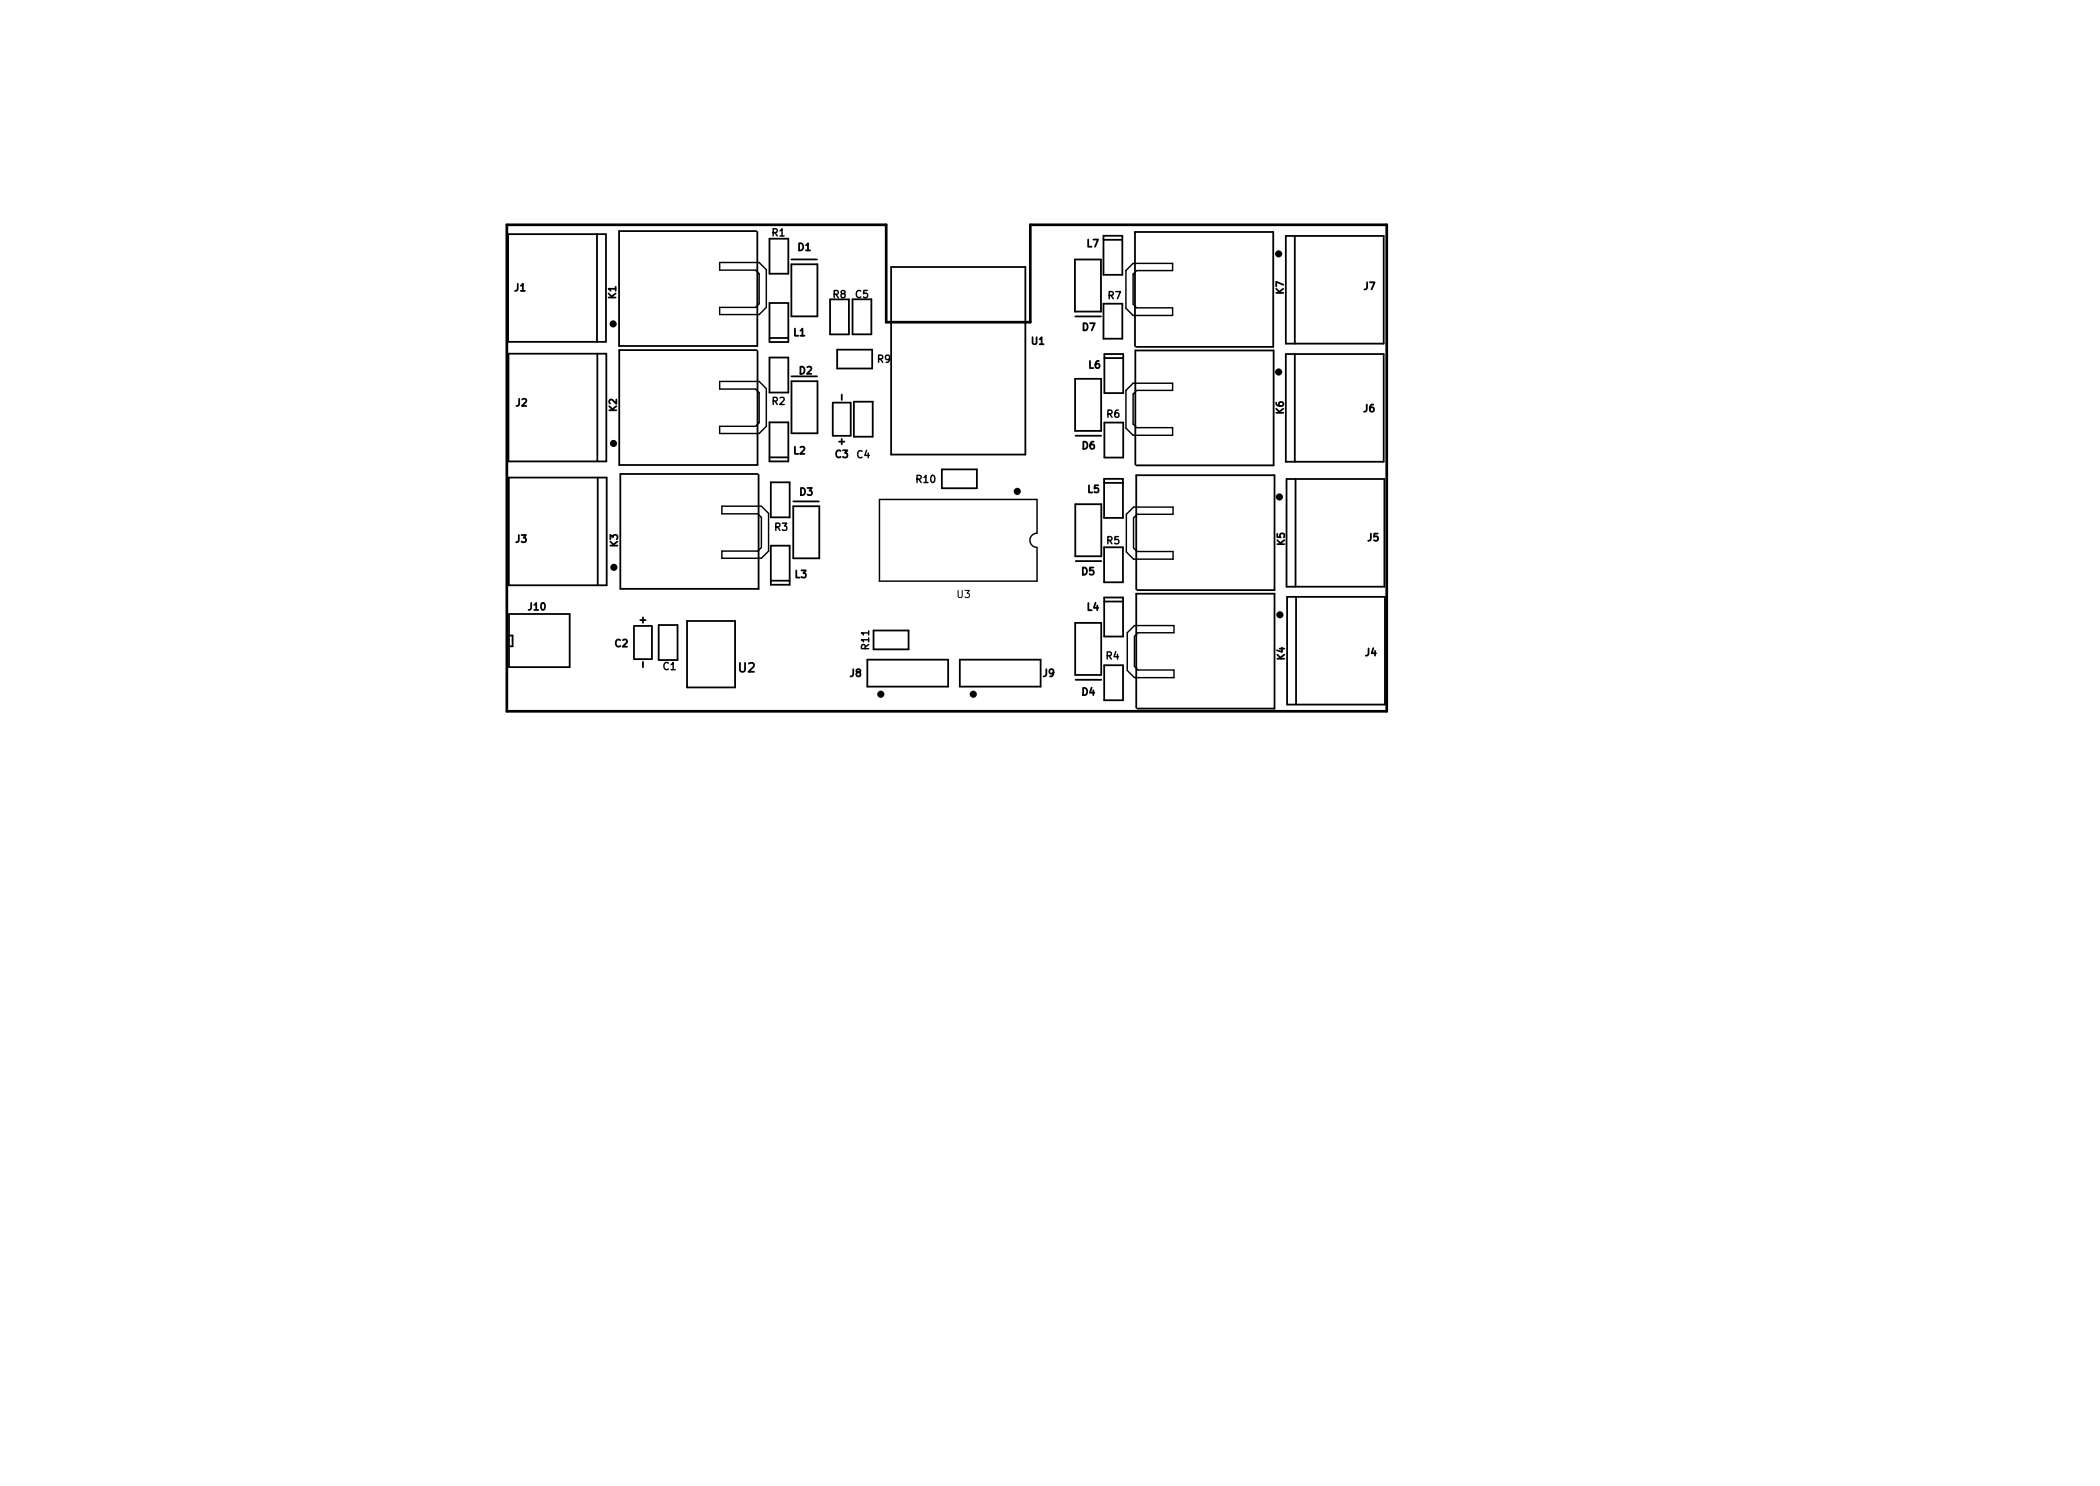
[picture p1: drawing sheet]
<svg xmlns="http://www.w3.org/2000/svg" width="297mm" height="210mm" viewBox="0 0 297 210" stroke-linecap="round" stroke-linejoin="round" font-family="sans-serif">
<defs><g id="words">
<text font-size="1.8" x="104.5" y="95.1">U2</text>
<g font-size="1.4">
<text x="109.2" y="33.4">R1</text>
<text x="112.9" y="35.5">D1</text>
<text x="153.7" y="35">L7</text>
<text x="72.8" y="41.2">J1</text>
<text x="181.6" y="41.6" transform="rotate(-90 181.6 41.6)">K7</text>
<text x="192.9" y="41">J7</text>
<text x="87.1" y="42.2" transform="rotate(-90 87.1 42.2)">K1</text>
<text x="112.3" y="47.6">L1</text>
<text x="117.8" y="42.2">R8</text>
<text x="121" y="42.2">C5</text>
<text x="153.1" y="46.8">D7</text>
<text x="156.7" y="42.3">R7</text>
<text x="113.1" y="52.9">D2</text>
<text x="124.1" y="51.3">R9</text>
<text x="145.9" y="48.8">U1</text>
<text x="154" y="52.1">L6</text>
<text x="73" y="57.5">J2</text>
<text x="87.2" y="58.2" transform="rotate(-90 87.2 58.2)">K2</text>
<text x="109.2" y="57.3">R2</text>
<text x="156.6" y="59.1">R6</text>
<text x="181.6" y="58.6" transform="rotate(-90 181.6 58.6)">K6</text>
<text x="192.9" y="58.3">J6</text>
<text x="112.3" y="64.3">L2</text>
<text x="118.2" y="64.8">C3</text>
<text x="121.2" y="64.8">C4</text>
<text x="153.1" y="63.6">D6</text>
<text x="113.1" y="70.1">D3</text>
<text x="129.6" y="68.3">R10</text>
<text x="153.9" y="69.7">L5</text>
<text x="72.9" y="76.8">J3</text>
<text x="87.4" y="77.4" transform="rotate(-90 87.4 77.4)">K3</text>
<text x="109.6" y="75.1">R3</text>
<text x="156.6" y="77">R5</text>
<text x="181.7" y="77.1" transform="rotate(-90 181.7 77.1)">K5</text>
<text x="193.5" y="76.6">J5</text>
<text x="112.5" y="81.8">L3</text>
<text x="153" y="81.4">D5</text>
<text x="74.8" y="86.3">J10</text>
<text x="135.4" y="84.6">U3</text>
<text x="153.8" y="86.4">L4</text>
<text x="87" y="91.5">C2</text>
<text x="93.8" y="94.8">C1</text>
<text x="120.2" y="95.8">J8</text>
<text x="122.9" y="91.8" transform="rotate(-90 122.9 91.8)">R11</text>
<text x="147.5" y="95.8">J9</text>
<text x="156.5" y="93.3">R4</text>
<text x="181.7" y="93.4" transform="rotate(-90 181.7 93.4)">K4</text>
<text x="193.1" y="92.8">J4</text>
<text x="153" y="98.4">D4</text>
</g>
</g></defs>
<path d="M101.8 37.1h5.6l1 1.1v5.3l-1 1h-5.6v-1h5.1l.5-.5v-4.3l-.5-.5h-5.1zM160.3 37.3h5.6v1h-5.1l-.5 .5v4.2l.5 .6h5.1v1h-5.6l-1-1v-5.3zM101.8 54h5.6l1 1v5.3l-1 1h-5.6v-1h5.1l.5-.5v-4.2l-.5-.6h-5.1zM160.3 54.2h5.6v1h-5.1l-.5 .5v4.3l.5 .5h5.1v1.1h-5.6l-1-1v-5.4zM102.1 71.6h5.6l1 1v5.4l-1 1h-5.6v-1h5.1l.5-.5v-4.3l-.5-.5h-5.1zM146.7 75.4a1 1 0 0 0-1 1 1 1 0 0 0 1 1M146.7 75.4v-4.7h-22.3v11.5h22.3v-4.7M159.3 72.8l1-1.1h5.6v1.1h-5.1l-.5 .5v4.2l.5 .5h5.1v1.1h-5.6l-1-1zM159.4 89.5l1.1-1h5.6v1h-5.1l-.5 .5v4.3l.5 .5h5.1v1.1h-5.6l-1.1-1z" fill="none" stroke="#000" stroke-width=".2"/>
<path d="M71.7 31.8h53.6v13.8h20.4v-13.8h50.5v68.8h-124.5z" fill="none" stroke="#000" stroke-width=".38"/>
<g fill="none" stroke="#000" stroke-width=".51">
<circle cx="180.9" cy="35.9" r=".25"/>
<circle cx="86.7" cy="45.8" r=".25"/>
<circle cx="180.9" cy="52.6" r=".25"/>
<circle cx="86.8" cy="62.7" r=".25"/>
<circle cx="143.9" cy="69.5" r=".25"/>
<circle cx="181" cy="70.3" r=".25"/>
<circle cx="86.8" cy="80.3" r=".25"/>
<circle cx="124.6" cy="98.2" r=".25"/>
<circle cx="137.7" cy="98.2" r=".25"/>
<circle cx="181" cy="87" r=".25"/>
</g>
<g fill="none" stroke="#000" stroke-width=".25">
<path d="M71.9 33.1h13.8v15.3h-13.8zM84.4 33.1v15.3M107 32.7h-19.4v16.3h19.5v-16.2M108.8 33.8h2.7v4.9h-2.7zM111.9 37.4h3.7v7.4h-3.7zM111.9 36.7h3.7M126 37.8h19v26.5h-19zM152 36.7h3.7v7.4h-3.7zM156.1 33.4h2.6v5.5h-2.6zM156.1 33.9h2.6M181.9 33.4h13.8v15.2h-13.8zM183.1 33.4v15.2"/>
<path d="M71.9 50h13.9v15.3h-13.9zM84.5 50v15.3M107 49.5h-19.4v16.3h19.5v-16.1M108.8 42.9h2.7v5.5h-2.7zM108.8 50.6h2.7v4.9h-2.7zM108.8 59.8h2.7v5.5h-2.7zM108.8 47.8h2.7M112 53.3h3.6M112 53.9h3.6v7.4h-3.6zM117.4 42.4h2.7v4.9h-2.7zM117.8 57v4.6M117.8 57h2.5"/>
<path d="M118.4 49.5h5v2.6h-5zM119.1 55.8v.8M120.3 57v4.6M120.6 42.3h2.7v5h-2.7zM120.8 56.8h2.6v5h-2.6zM152.1 53.6h3.7v7.4h-3.7zM152.1 44.8h3.6M156.1 43h2.6v4.9h-2.6zM156.2 50.1h2.7v5.5h-2.7zM156.2 59.8h2.7v4.9h-2.7zM156.2 50.7h2.7M160.5 49v-16.2h19.6v16.3h-19.4"/>
<path d="M181.9 50.1h13.8v15.2h-13.8zM183.1 50.1v15.2M72 67.6h13.8v15.2h-13.8zM84.5 67.6v15.2M107.2 67.1h-19.5v16.2h19.6v-16.1M108.8 64.7h2.7M109 68.2h2.7v5h-2.7zM109 77.2h2.7v5.5h-2.7zM112.2 71.6h3.7v7.4h-3.7zM112.2 70.9h3.6M117.8 61.7h2.5M118.7 62.5h.7"/>
<path d="M119.1 62.1v.8M133.2 66.4h5v2.7h-5zM152.1 71.3h3.7v7.4h-3.7zM152.1 61.7h3.7M152.2 79.4h3.6M156.2 67.8h2.6v5.5h-2.6zM156.2 77.4h2.6v5h-2.6zM156.2 68.3h2.6M160.6 65.7v-16.1h19.5v16.2h-19.4M182 67.8h13.8v15.2h-13.8zM183.2 67.8v15.2M72 86.9h8.6v7.5h-8.6z"/>
<path d="M72 89.9h.5v1.5h-.5M89.7 93.3h2.5M89.7 88.6v4.6M89.7 88.6h2.5M90.6 87.7h.7M90.9 87.4v.7M90.9 93.6v.8M92.2 88.6v4.6M93.2 88.4h2.6v5h-2.6zM97.2 87.9h6.8v9.4h-6.8zM109 82.2h2.7M122.7 93.3h11.4v3.8h-11.4z"/>
<path d="M123.6 89.2h4.9v2.7h-4.9zM135.8 93.3h11.4v3.8h-11.4zM152.1 88.1h3.7v7.4h-3.7zM152.1 96.2h3.7M156.2 84.5h2.7v5.6h-2.7zM156.2 94.1h2.7v5h-2.7zM156.2 85.1h2.7M160.7 83.4v-16.2h19.6v16.3h-19.5M182.1 84.4h13.8v15.3h-13.8zM183.3 84.4v15.3M160.7 100.1v-16.1h19.6v16.3h-19.5"/>
</g>
<path d="M117.8 61.5v.1M92.2 88.6v.2" fill="none" stroke="#000" stroke-width=".14"/>
<use href="#words"/>
</svg>
